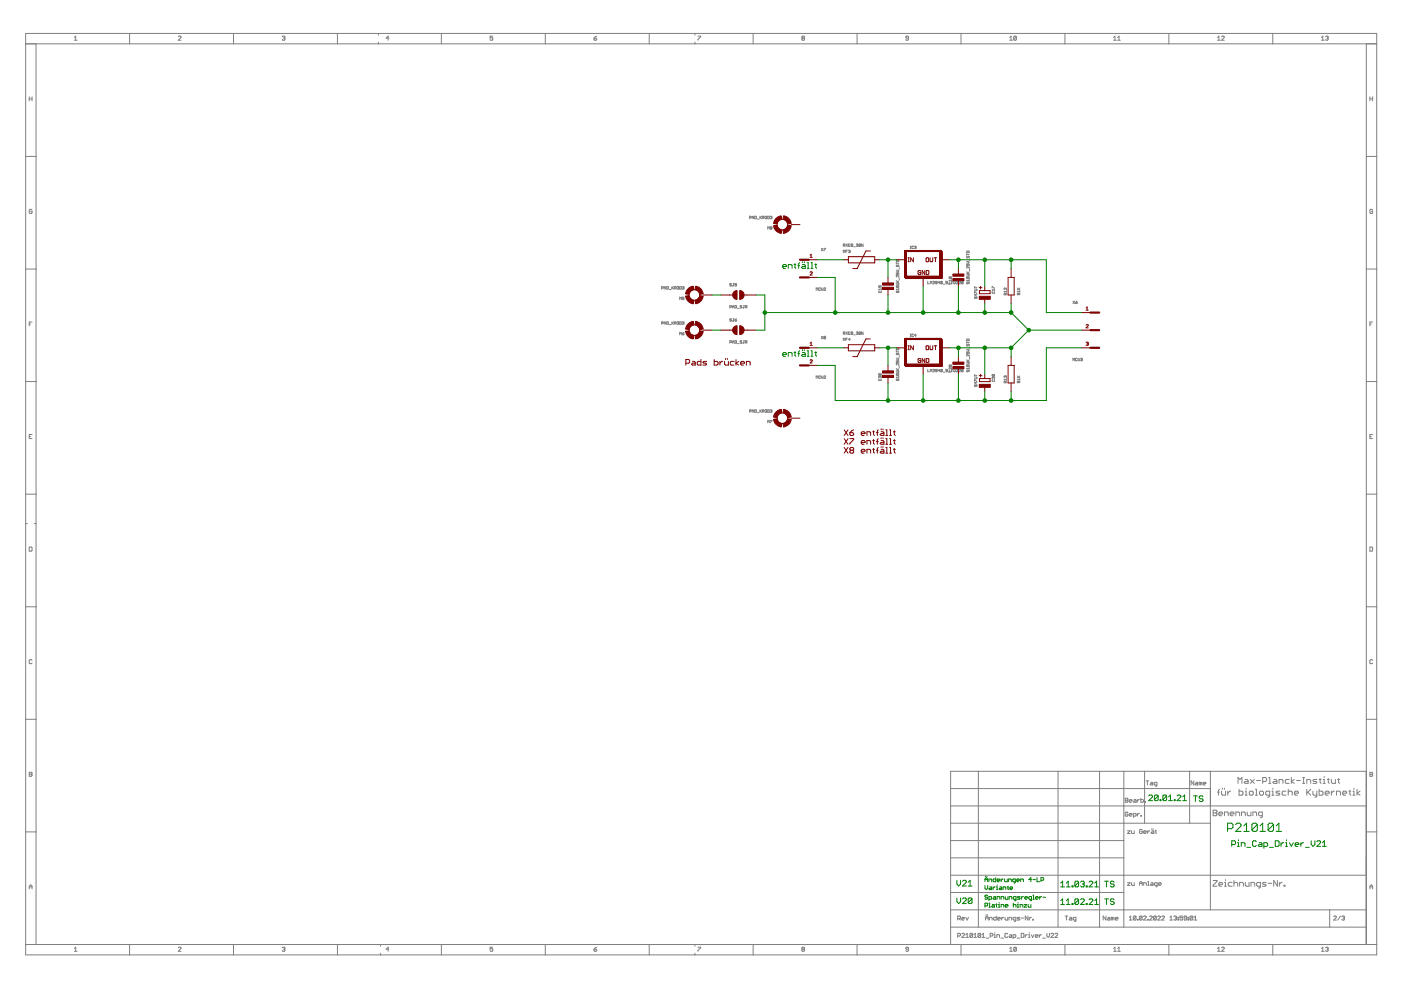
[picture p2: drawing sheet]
<svg xmlns="http://www.w3.org/2000/svg" width="297mm" height="210mm" viewBox="0 0 297 210" stroke-linecap="round" stroke-linejoin="round" font-family="sans-serif">
<g fill="none" stroke="#808080" stroke-width=".21">
<path d="M5.4 7.1h286.5v195.4h-286.5zM5.4 9.3h286.5M7.6 9.3v191M15.8 8l.2-.3v.8M15.8 8.5h.5M27.5 7.1v2.2M37.8 7.8l.1-.1 .5 .1-.6 .7h.6M49.5 7.1v2.2M59.8 7.8l.5-.1 .1 .1-.1 .3M60.1 8.1h.2M60.3 8.1l.1 .1-.1 .3-.5-.1M71.5 7.1v2.2"/>
<path d="M80.2 7.1v.4M80.2 8.9v.4M82.4 8.1h-.5l.4-.4v.8M93.6 7.1v2.2M104.5 7.7h-.6v.4l.3-.1 .3 .1-.2 .4-.4-.1M115.6 7.1v2.2M125.9 8.1h.5l.1 .3-.4 .1zM126.5 7.7l-.6 .4M137.6 7.1v2.2M147.3 7.1v.4M147.3 8.9v.4M148 7.7h.5l-.5 .8"/>
<path d="M159.7 7.1v2.2M170.1 8.1l-.1-.1 .1-.3 .5 .1-.2 .3M170.1 8.1l-.1 .1 .1 .3 .5-.1-.2-.3M170.1 8.1h.3M181.7 7.1v2.2M192.6 8.1h-.4l-.2-.1 .2-.3 .4 .1v.6l-.1 .1-.5-.1M203.8 7.1v2.2M214.1 8l.3-.3v.8M214.1 8.5h.6M215.5 7.8l-.4-.1-.2 .1v.6M215.5 7.8v.6l-.2 .1-.4-.1M215.5 7.8l-.6 .6"/>
<path d="M225.8 7.1v2.2M236.1 8l.3-.3v.8M236.1 8.5h.6M237 8l.3-.3v.8M237 8.5h.5M247.8 7.1v2.2M258.1 8l.3-.3v.8M258.1 8.5h.6M259 7.8l.1-.1 .5 .1-.6 .7h.6M269.9 7.1v2.2M280.2 8l.3-.3v.8M280.2 8.5h.6"/>
<path d="M281 7.8l.5-.1 .1 .1-.1 .3M281.3 8.1h.2M281.5 8.1l.1 .1-.1 .3-.5-.1M289.7 9.3v191M5.4 33.2h2.2M6.2 21h.6M6.2 20.5v.9M6.8 20.5v.9M289.7 33.2h2.2M290.4 20.5v.9M290.4 21h.6M291 20.5v.9"/>
<path d="M5.4 57h2.2M6.8 44.5l-.2-.1-.4 .1v.6l.1 .2 .5-.2v-.3h-.3M158.9 46.2h.3l.1-.3-.4-.1v.6M159.5 46.4v-.4l.1-.2 .2 .2v.4M159.5 46.1h.3M160 45.8l.4 .1-.1 .5h-.3zM160.6 46.5h.3M161.1 45.8v.6M161.2 46.1l.3 .3M161.5 45.8l-.4 .4M161.7 46.2l.3-.1-.1-.3h-.2v.6M161.8 46.2l.2 .2"/>
<path d="M162.2 45.9l.3-.1v.3M162.4 46.1h.1M162.5 46.1v.3l-.3-.1M162.8 45.8l.3 .1-.1 .5h-.2zM162.8 48.6v-.5l.1 .2 .2-.2v.5M163.3 45.9l.3-.1v.3M163.4 48.3v.3l.3-.1-.1-.2M163.4 48.3v-.2l.3 .1-.1 .1M163.4 48.3h.2M163.5 46.1h.1M163.6 46.1v.3l-.3-.1M174.1 52.7l.4 .5"/>
<path d="M174.5 52.7l-.4 .5M174.7 52.7h.3l-.3 .5M178.8 52.1l.3-.1-.1-.3h-.2v.5M178.8 53.6v-.6l.2 .2 .1-.2v.6M179 52.1l.1 .1M179.3 51.7l.4 .5M179.3 53.3h.2M179.7 51.7l-.4 .5M179.7 53h-.4v.6M179.9 52h.2M179.9 53.1l.2-.1v.3M180.1 53.3h.1"/>
<path d="M180.1 53.3v.3l-.2-.1M180.2 51.7h-.3v.5h.3M180.8 51.8h-.4v.4M180.8 51.8v.4h-.4M180.8 51.8l-.4 .4M181 52.3h.3M181.5 51.8l.3-.1v.3M181.7 52h.1M181.8 52v.2h-.3M182.4 51.8l-.2-.1-.1 .5M182.4 51.8v.4h-.3M182.4 51.8l-.3 .4"/>
<path d="M183 51.7v.5l-.4-.5v.5M190 59.8h.6M190 55.2l.5-.1 .1 .3h-.6zM190 55.6v.4M190 57.8v.4h.3l-.1-.3 .3-.1v.4M190 59.5l.4 .3M190 57.3h.4l.2 .2-.2 .1h-.4M190 55.8h.6M190.1 56.2v.3l.3-.3 .2 .1-.1 .2M190.6 58.4v.3l-.5-.3v.3M190.6 59.5l-.3 .3M190.6 56.7v.4"/>
<path d="M190.6 58.9v.4M193 52.7h.1M193 52.2h.1M193.1 52.2v.5M193.7 52.3h-.4l.1 .4 .3-.1M193.9 52.3l.2-.1v.3M194.1 52.5h.1M194.1 52.5v.2l-.2-.1M196.7 59.6v.6h.3M197.8 59.7h.3l-.3 .5h.3M198.7 59.9l-.3-.1v-.2l.3 .1v.4h-.3M199.2 59.9h-.3l.3-.3v.6"/>
<path d="M199.8 59.7v.4h-.3M199.8 59.7h-.3v.4M199.8 59.7l-.3 .4M200.9 59.6h-.3v.3h.3l-.1 .3-.2-.1M201.3 59.8v.4l.5-.1-.1-.3M201.5 58.8h-.3l.1 .3 .2-.1M201.5 58.8h.3l-.1 .3-.2-.1M201.5 58.8v.2M201.7 59.6h.3M201.8 59.5h-.6l.2 .1M201.8 59.3v.3M201.8 59.6v.6"/>
<path d="M202.2 59.7h.3v.5l-.3-.1zM202.8 59.7h.3l-.3 .5h.3M203.3 59.7h.3l-.3 .5h.3M204.2 59.7v.4h-.3M204.2 59.7h-.3v.4M204.2 59.7l-.3 .4M205 53.8v.3M205 56v.3h.2l-.1-.2 .3-.1v.3M205 58.2l.5 .1-.1 .2h-.4M205 58h.5M205 57.6l.3 .4M205 55.4h.3l.2 .2-.2 .2h-.3"/>
<path d="M205 54h.5M205 59.8v.4l.3-.4 .2 .1-.1 .3M205 53.2h.4l.1 .4h-.5zM205 54.3v.4l.3-.4 .2 .1-.1 .3M205 58.7v.4h.4M205 58.7h.4v.4M205 58.7l.4 .4M205.5 56.5v.4l-.5-.4v.4M205.5 59.3v.3M205.5 59.5h-.5l.1 .1M205.5 57.6l-.3 .3M205.6 54.9v.3"/>
<path d="M205.6 57.1v.3M289.7 57h2.2M291 44.5l-.1-.1-.5 .1v.6l.2 .2 .4-.2v-.3h-.3M6.2 68.7h.3M6.8 68.3h-.6v.8M140.3 61.1h.2l.1-.2-.3-.1v.5M140.3 68.6h.2l.1-.3-.3-.1v.5M140.8 61.3v-.4l.2-.1 .2 .1v.4M140.8 68.7v-.3l.2-.2 .2 .2v.3M140.8 61h.4M140.8 68.5h.4M141.4 60.8l.3 .1-.1 .4h-.2z"/>
<path d="M141.4 68.2l.3 .1-.1 .4h-.2zM141.9 61.4h.4M141.9 68.8h.4M142.5 60.8v.5M142.5 68.2v.5M142.6 61l.2 .3M142.6 68.5l.2 .2M142.8 60.8l-.3 .3M142.8 68.2l-.3 .4M143 61.1h.3l.1-.2-.4-.1v.5M143 68.6h.3l.1-.3-.4-.1v.5M143.2 61.1l.2 .2"/>
<path d="M143.2 68.6l.2 .1M143.6 60.9l.2-.1v.2M143.6 68.3l.2-.1v.3M143.7 61h.1M143.7 68.5h.1M143.8 61v.3l-.2-.1M143.8 68.5v.2h-.2M144.1 60.8l.4 .1-.1 .4h-.3zM144.1 63.5v-.5l.2 .2 .2-.2v.5M144.1 68.2l.4 .1-.1 .4h-.3zM144.1 71v-.5l.2 .2 .2-.2v.5M144.7 70.7h.2l.1 .2-.3 .1z"/>
<path d="M144.7 60.9l.2-.1v.2M144.7 68.3l.2-.1v.3M144.8 61h.1M144.8 68.5h.1M144.9 61v.3l-.2-.1M144.9 68.5v.2h-.2M145 63h-.3v.3h.3l-.1 .2-.2-.1M145 70.5l-.3 .2M154.7 72.6l.4-.1-.1-.3h-.3v.6M154.7 65.1h.3l.1-.2-.4-.1v.5M155.1 60.2h-.4l.4 .3-.1 .1h-.3M155.1 67.7h-.4l.4 .2-.1 .2-.3-.1"/>
<path d="M155.3 65.3v-.3l.1-.2 .2 .2v.3M155.3 72.8v-.4l.1-.2 .2 .2v.4M155.3 65h.3M155.3 72.5h.3M155.4 60.1h.2M155.4 67.6h.2M155.5 60.1v.5h-.2M155.5 67.6v.4h-.2M155.8 72.2l.4 .1-.1 .5h-.3zM155.8 64.8l.4 .1-.1 .4h-.3zM155.8 67.8h.3l.1 .2-.3 .1zM156.2 60.1h-.4v.3h.4l-.1 .2h-.3"/>
<path d="M156.2 67.6l-.4 .2M156.4 65.4h.3M156.4 72.9h.3M157.3 72.3h-.4l.4 .3-.1 .2-.3-.1M157.3 64.9h-.4l.4 .2-.1 .2-.3-.1M157.6 72.2h.2M157.6 64.8h.2M157.7 64.8v.4h-.2M157.7 72.2v.5h-.2M158 72.6l.4-.1-.1-.3h-.3v.6M158 65.1l.4-.1-.1-.2h-.3v.5M158.2 65.1l.2 .2"/>
<path d="M158.2 72.6l.2 .2M173 61.6v-.6l.2 .2 .2-.2v.6M173.9 61.1h-.3v.4h.3M173.9 79.8h-.3v.3h.3M174.1 61v.4l.2 .2 .2-.2v-.4M174.1 79.7v.4l.2 .1 .2-.1v-.4M174.1 71.3l.4 .5M174.5 71.3l-.4 .5M174.7 61.1h.3l-.3 .5h.3M174.7 79.8h.3l-.3 .4h.3M174.8 71.6v-.3l.2 .1v.2M174.8 71.6v.2h.2v-.2"/>
<path d="M174.8 71.6h.2M178.8 72.2v-.5l.2 .2 .1-.2v.5M178.8 70.7l.3-.1-.1-.2h-.2v.5M179 70.7l.1 .2M179.3 70.4l.4 .5M179.3 72h.2M179.7 70.4l-.4 .5M179.7 71.7h-.4v.5M179.9 70.6h.2M180.2 72h-.3l.2-.3v.5M180.2 70.4h-.3v.5h.3M180.8 70.5h-.4v.3"/>
<path d="M180.8 70.5v.3h-.4M180.8 70.5l-.4 .3M181 71h.3M181.5 70.5l.3-.1v.2M181.7 70.6h.1M181.8 70.6v.3l-.3-.1M182.4 70.5h-.3v.3M182.4 70.5v.3h-.3M182.4 70.5l-.3 .3M183 70.4v.5l-.4-.5v.5M186.4 61.7v.3h.4v-.3M186.4 79.2v.4h.4"/>
<path d="M186.4 79.2h.4v.4M186.4 79.2l.4 .4M186.6 60.6v.3h-.3l.1-.3h.4v.3M186.6 79.9h-.3l.1 .2M186.6 79.9h.2v.2M186.6 79.9v.1M186.8 61.3h-.5l.2 .2M186.8 61.2v.3M190 74.3v.4M190 76.5v.4h.3l-.1-.3 .3-.1v.4M190 60l.6 .1-.1 .3h-.5M190 78.7l.6 .1-.1 .2h-.5"/>
<path d="M190 75.9h.4l.2 .2-.2 .2h-.4M190 78.5h.6M190 78.1l.4 .4M190 74.5h.6M190.1 79.2h.4v.4M190.1 61.7v.3l.4-.3v.3M190.1 60.6v.3h.4M190.1 73.7h.4l.1 .4h-.6zM190.1 74.8v.4l.3-.4 .2 .1-.1 .3M190.1 79.2v.4h.4M190.1 60.6h.4v.3M190.1 60.6l.4 .3"/>
<path d="M190.1 79.2l.4 .4M190.6 78.1l-.3 .3M190.6 77v.4l-.5-.4v.4M190.6 61.2v.3M190.6 79.8v.3M190.6 61.3h-.6l.2 .2M190.6 80h-.6l.2 .1M190.6 75.4v.4M190.6 77.6v.3M193 71.4h.1M193 70.8h.1M193.1 70.8v.6"/>
<path d="M193.7 70.9h-.4v.4h.4M194.2 71.1h-.3l.2-.3v.6M196.7 78.3v.5h.3M197.3 60.2v-.6l.1 .2 .2-.2v.6M197.3 78.8v-.5l.1 .2 .2-.2v.5M197.8 78.4h.3l-.3 .4h.3M198.7 78.6l-.3-.1v-.2l.3 .1v.3h-.3M199.2 78.6h-.3l.3-.3v.5M199.8 78.4h-.3v.3M199.8 78.4l-.1 .4-.2-.1M199.8 78.4l-.3 .3M200 60.3h.3"/>
<path d="M200 78.9h.3M200.9 78.3h-.3v.3h.3l-.1 .2-.2-.1M201.1 60.3h.3M201.1 78.9h.3M201.3 78.5v.3h.4v-.3M201.5 77.4v.2h-.3l.1-.2h.4v.3M201.7 78.3h.3M201.8 77.9v.4l-.5-.4v.4M201.8 78.3v.5M202.3 78.3l.2 .1v.4l-.3-.1zM202.8 78.4h.3l-.3 .4h.3M203.3 78.4h.3l-.3 .4h.3"/>
<path d="M204.2 78.4l-.3-.1v.4M204.2 78.4v.3h-.3M204.2 78.4l-.3 .3M205 72.4v.4M205 74.6v.4h.2l-.1-.3 .3-.1v.4M205 76.8l.5 .1-.1 .3h-.4M205 76.6h.5M205 76.3l.3 .3M205 74.1h.3l.2 .2-.2 .1h-.3M205 72.6h.5M205 71.9h.4l.1 .3h-.5zM205 73v.3l.3-.3 .2 .1-.1 .2"/>
<path d="M205 77.4v.3h.4M205 78.5v.3l.3-.3 .2 .1-.1 .2M205 77.4h.4v.3M205 77.4l.4 .3M205.5 75.2v.3l-.5-.3v.3M205.5 77.9v.4M205.5 78.1h-.5l.1 .2M205.5 76.3l-.3 .2M205.6 73.5v.4M205.6 75.7v.4M206.6 60.7v.4M206.6 62.2v-.4l.5 .4"/>
<path d="M206.6 79.4v.4M206.6 61.3l.5 .1v.2h-.5M206.6 79.9l.5 .1v.3h-.5M206.6 60.9h.5M206.6 79.6h.5M206.7 62.9v.4l.3-.4 .1 .1v.3M206.9 62.4v.3l-.3-.2h.5M210.4 61.1v-.4l.5 .4M210.4 61.8v.4l.5-.1-.1-.3M210.6 79.5h-.2v.3l.2-.1M210.6 79.5h.3l-.1 .3-.2-.1M210.6 79.5v.2"/>
<path d="M210.9 79.9v.4l-.5-.4v.4M210.9 61.3v.3M210.9 61.5h-.5l.1 .1M213.1 79.8h.3l-.1 .3M213.1 79.8h-.2l.1 .3M213.1 79.8v.1M213.2 62.5v-.2l-.2-.1-.1 .3h.5M213.4 61.1v.3l-.4-.3v.3M213.4 61.8h-.5l.2 .2M213.4 62.2l-.2 .1M213.4 61.6v.4M215.7 61.4h.5"/>
<path d="M215.7 61.1l.3 .3M215.7 79.7l.3 .4M215.8 62.2v.3l.2-.3 .2 .1-.1 .2M216.2 61.6v.4M216.2 61.8h-.5l.2 .2M216.2 61.1l-.2 .2M216.2 79.7l-.2 .3M227.5 76.5v-.5l.1 .2 .2-.2v.5M227.5 63.8l.3 .6M227.8 63.8l-.3 .6M228 64.1h.3l.1 .2-.3 .1zM228.4 76.1h-.4v.3h.4"/>
<path d="M228.4 63.8l-.4 .3M228.6 76v.3l.1 .2 .2-.2v-.3M229.1 76.1l.3-.1v.2M229.3 76.2h.1M229.4 76.2v.3l-.3-.1M290.4 68.7h.3M291 68.3h-.6v.8M5.4 80.9h2.2M6.2 92.6h.3M6.8 92.1h-.6v.9h.6M158.9 87.2h.3l.1-.2-.4-.1v.5M159.5 87.4v-.3l.1-.2 .2 .2v.3"/>
<path d="M159.5 87.1h.3M160 86.9l.4 .1-.1 .4h-.3zM160.6 87.5h.3M161.1 86.9v.5M161.2 87.1l.3 .3M161.5 86.9l-.4 .3M161.7 87.2l.3-.1-.1-.2h-.2v.5M161.8 87.2l.2 .2M162.2 87l.3-.1v.2M162.4 87.1h.1M162.5 87.1v.3l-.3-.1M162.8 86.9l.3 .1-.1 .4h-.2z"/>
<path d="M162.8 89.6v-.5l.1 .2 .2-.2v.5M163.3 87l.3-.1v.2M163.3 89.1h.4l-.4 .5M163.5 87.1h.1M163.6 87.1v.3l-.3-.1M173 80.2v-.5l.2 .2 .2-.2v.5M186.4 80.3v.4h.4v-.4M190.1 80.3v.4l.3-.4 .2 .1-.1 .3M206.6 80.9v-.4l.5 .4M206.7 81.6l-.1 .3 .2 .1 .3-.4v.4M206.9 81v.4l-.3-.3h.5M210.4 80.5v.4l.5-.1-.1-.3"/>
<path d="M213.2 81.2v-.3l-.2-.1-.1 .4h.5M213.4 80.4h-.5l.2 .2M213.4 80.3v.3M213.4 80.8l-.2 .2M215.7 80.1h.5M215.8 80.8v.4l.2-.4 .2 .1-.1 .3M216.2 80.3v.3M216.2 80.4h-.5l.2 .2M289.7 80.9h2.2M290.4 92.6h.3M291 92.1h-.6v.9h.6M5.4 104.8h2.2"/>
<path d="M5.4 111h.4M6.2 116h.4l.2 .1v.6l-.2 .2h-.4zM7.3 111h.3M289.7 104.8h2.2M290.4 116h.5l.1 .1-.1 .8h-.5zM5.4 128.7h2.2M289.7 128.7h2.2M5.4 152.5h2.2M6.8 140l-.2-.1-.4 .1v.6l.1 .1 .5-.1M289.7 152.5h2.2M291 140l-.1-.1-.5 .1v.6l.2 .1 .4-.1M5.4 176.4h2.2"/>
<path d="M6.2 163.7l.6 .2-.2 .3 .2 .2-.2 .2h-.4zM6.2 164.2h.4M201.5 170.9h88.2M201.5 174.5h55.1M201.5 167.2h55.1M201.5 178.2h36.8M207.4 163.5v33.1M224.3 163.5v33.1M233.1 163.5v33.1M238.3 163.5v33.1M238.6 169.2h.4l.1 .2-.1 .7h-.4zM238.6 169.7h.4"/>
<path d="M239 176.1h.6l-.6 .6h.6M239.1 172.3l-.1-.1-.4 .1v.6l.1 .1 .4-.1v-.3h-.2M239.4 169.8h.6l-.1-.3-.5 .2v.3l.5 .1M239.4 172.8h.6l-.1-.3-.5 .1v.3l.5 .1M239.9 176.1v.5l.2 .1h.4v-.6M240.3 173h.4l.2-.4-.2-.1h-.4v.8M240.4 169.5l.5 .2v.4h-.5l-.1-.1 .1-.2h.5M241.2 169.5v.6M241.2 172.5v.5M241.6 169.5l-.4 .3M241.6 172.5l-.4 .3M241.9 169.2v.9l.5-.1-.1-.5h-.4"/>
<path d="M241.9 172.9l.1 .1zM242.2 176l-.2-.1-.4 .1v.6l.2 .1 .4-.1v-.3h-.3M242.5 176.4h.6l-.2-.3-.4 .2 .1 .4h.3M242.7 163.5v11M242.7 170l.2 .1zM243 165.6h.6M243.3 165.6v.8M243.3 176.1v.6M243.8 176.1l-.5 .3M244 165.9l.4 .1v.4h-.4l-.2-.1 .2-.2h.4M244.2 176.1l.4 .2v.4h-.4l-.1-.1 .1-.2h.4M244.2 175.7v.2"/>
<path d="M244.5 175.7v.2M244.9 176.1h.3M245 176v.6l.2 .1M245.3 166.4h-.5l-.1-.1 .1-.4h.5v.7l-.3 .1M252.2 163.5v11M253.1 165.6v.8l-.6-.8v.8M253.5 165.9l.5 .1v.4h-.5l-.1-.1 .1-.2h.5M254.5 166l-.2-.1v.5M254.5 166v.4M254.5 166l.2-.1 .1 .1v.4M255.1 166.1h.6l-.2-.2-.4 .1 .1 .4h.3M256.6 163.5v29.4"/>
<path d="M257.2 171.8h.6l.2 .2-.2 .4 .2 .4-.2 .2h-.6zM257.2 172.4h.6M258.1 168h.5M258.4 172.6h.8l-.2-.4h-.4l-.2 .2v.4l.2 .2h.4M258.6 167.3l-.3 .3v1M259 167.7v.7l.2 .2h.6v-.9M259.2 167.1v.2M259.6 173v-.8h.6l.2 .2v.6M259.6 167.1v.2M260.3 167.7v.9M260.8 172.6h.8l-.2-.4h-.4l-.2 .2v.4l.2 .2h.4M260.9 167.7h-.2l-.4 .5"/>
<path d="M262 173v-.8h.6l.2 .2v.6M262.5 166.1v-1.3l.4 .5 .4-.5v1.3M262.7 167.3v1.3h.6l.2-.2v-.4l-.2-.3h-.6M263.2 173v-.8h.6l.2 .2v.6M264 165.3h.4l.2 .2v.6h-.6l-.2-.2 .2-.2h.6M264 168.6h.4M264 167.7h.2v.9M264.2 167.1v.2M264.4 172.2v.6l.2 .2h.6v-.8M264.9 168l.2-.3h.4l.2 .3v.4l-.2 .2h-.4l-.2-.2zM265.1 165.3l.8 .8M265.6 173v-.8h.6l.2 .2v.6"/>
<path d="M265.9 165.3l-.8 .8M266.2 167.3h.2v1.3M266.2 168.6h.4M266.4 165.5h.8M267 168l.3-.3h.4l.2 .3v.4l-.2 .2h-.4l-.3-.2zM267.6 173h-.6l-.2-.2v-.4l.2-.2h.6v1l-.4 .2M267.7 165.7h.6l.2-.2v-.4l-.2-.3h-.6v1.3M269 166.1h.4M269 164.8h.2v1.3M269.2 168.6h-.6l-.2-.2v-.4l.2-.3h.6v1.1l-.4 .2M269.7 168.6h.4M269.7 167.7h.2v.9"/>
<path d="M269.9 167.1v.2M270.1 165.3h.4l.2 .2v.6h-.6l-.2-.2 .2-.2h.6M271.2 166.1v-.8h.6l.2 .2v.6M271.4 167.7h-.7l-.2 .3 .2 .2h.5l.2 .2-.2 .2h-.7M272.7 167.7h-.7l-.2 .3v.4l.2 .2h.7M273.1 168l.2-.3h.5l.2 .3v.6M273.1 167.3v1.3M273.3 165.3h-.6l-.2 .2v.4l.2 .2h.6M273.8 164.8v1.3M274.4 165.3l-.6 .4 .6 .4M274.4 168.2h.9l-.2-.5h-.4l-.3 .3v.4l.3 .2h.4M274.9 165.5h.8"/>
<path d="M276.2 166.1h.4M276.2 164.8h.4M276.4 164.8v1.3M277.1 167.3v1.3M277.1 166.1v-.8h.6l.2 .2v.6M277.3 168l.6 .6M277.9 167.3l-.8 .9M278.4 167.7v.7l.2 .2h.6M279.2 167.7v1.1l-.4 .2M279.2 165.3h-.6l-.2 .2 .2 .2h.4l.2 .2-.2 .2h-.6M279.7 165.3h.4M279.7 167.3v1.3h.6l.2-.2v-.4l-.2-.3h-.6"/>
<path d="M279.9 165.1v.8l.2 .2M280.5 166.1h.5M280.5 165.3h.3v.8M280.8 164.6v.2M281 168.2h.8l-.2-.5h-.4l-.2 .3v.4l.2 .2h.4M281.4 165.3h.4M281.6 165.1v.8l.2 .2M282.3 165.3v.6l.2 .2h.6v-.8M282.3 167.7v.9M282.9 167.7h-.2l-.4 .5M283.4 168.6v-.9h.6l.2 .3v.6M283.6 165.3h.4"/>
<path d="M283.8 165.1v.8l.2 .2M284.7 168.2h.8l-.2-.5h-.4l-.2 .3v.4l.2 .2h.4M286 167.7h.4M286.2 167.6v.8l.2 .2M286.9 168.6h.4M286.9 167.7h.2v.9M287.1 167.1v.2M287.7 167.3v1.3M288.4 167.7l-.7 .5 .7 .4M289.7 176.4h2.2M289.7 163.5h-88.2v36.8M290.4 163.7l.6 .2-.1 .7h-.5z"/>
<path d="M290.4 164.2h.5M6.2 188h.6M6.2 188.5v-.6l.3-.3 .3 .3v.6M201.5 185.6h88.2M201.5 196.6h88.2M201.5 192.9h88.2M201.5 181.9h36.8M201.5 189.2h36.8M203.1 194.8h.4l.1-.4-.5-.2v.9M203.1 198.5h.4l.1-.2-.1-.4h-.4v.9M203.3 194.8l.3 .3M203.9 194.8h.6l-.2-.3-.4 .1 .1 .5h.3"/>
<path d="M203.9 198l.1-.1 .5 .1-.6 .8h.6M204.8 194.5l.3 .6 .2-.6M204.8 198.8h.5M204.8 198.2l.3-.3v.9M206.2 198l-.4-.1-.2 .1v.6M206.2 198v.6l-.1 .2-.5-.2M206.2 198l-.6 .6M206.5 198.8h.6M206.5 198.2l.3-.3v.9M207.9 198l-.1-.1-.5 .1v.6M207.9 198v.6l-.1 .2-.5-.2M207.9 198l-.6 .6"/>
<path d="M208.2 198.8h.6M208.2 198.2l.3-.3v.9M208.9 195.1v-.6l.3-.3 .3 .3v.6M208.9 194.6h.6M209.1 193.9v.2M209.1 198.9h.5M209.4 193.9v.2M209.8 195.1v-.6h.4l.2 .6M209.9 198.5h.5l.1-.5-.1-.1h-.5v.9M210.8 198.8h.3M210.8 198.2h.1v.6M210.9 197.7v.2"/>
<path d="M211.2 194.2v.9h-.4l-.1-.2 .1-.4h.4M211.3 198.8v-.6h.5l.1 .6M211.5 194.8h.6l-.2-.3-.4 .1 .1 .5h.3M212.2 198.9h.6M212.4 194.5v.6M212.8 194.5l-.4 .3M213.1 194.5v.4l.1 .2h.5v-.6M213.7 198l-.2-.1-.4 .1v.6l.1 .2 .5-.2M213.9 195.1v-.6h.5l.1 .6M214.1 198.2l.4 .1v.5h-.4l-.2-.2 .2-.1h.4M214.8 198.8h.4l.2-.5-.6-.1v.8M215.4 195.1h-.5l-.1-.2 .1-.4h.5v.7l-.3 .2"/>
<path d="M215.6 198.9h.6M216.2 194.5h-.4l-.1 .1 .1 .2 .4 .1-.1 .2h-.4M216.5 194.6h.6M216.5 197.9h.4l.2 .1v.6l-.2 .2h-.4zM217.4 198.2v.6M217.8 198.2l-.4 .3M218 194.2v.9l-.6-.9v.9M218.1 198.2h.1v.6M218.1 198.8h.3M218.2 194.5v.6M218.2 197.7v.2M218.7 198.2l.2 .6 .3-.6"/>
<path d="M218.7 194.5l-.5 .3M218.9 194.9l.2 .2zM219.5 198.5h.6l-.2-.3-.4 .1v.3l.4 .2M220.4 198.2v.6M220.8 198.2l-.4 .3M221.1 198.9h.6M222 197.9v.6l.2 .3 .3-.3v-.6M222.8 198l.1-.1 .5 .1-.6 .8h.6M223.7 198l.1-.1 .4 .1-.5 .8h.5M225.8 194.2h.6M226.1 194.2v.9M226.8 194.5l.4 .1v.5h-.4l-.1-.2 .1-.1h.4"/>
<path d="M228.1 195.1h-.4l-.2-.2 .2-.4h.4v.7l-.3 .2M234.5 194.2v.9l-.6-.9v.9M234.9 194.5l.4 .1v.5h-.4l-.1-.2 .1-.1h.4M235.9 194.6l-.3-.1v.6M235.9 194.6v.5M235.9 194.6l.2-.1 .1 .1v.5M236.5 194.8h.5l-.1-.3-.4 .1 .1 .5h.3M239 187.2h.6l-.6 .5h.6M239.4 195.1h.6M239.4 194.5l.3-.3v.9M239.9 187.2v.4l.2 .1h.4v-.5M240.9 194.4l-.2 .7-.4-.2"/>
<path d="M240.9 194.4l-.2-.2-.4 .2v.5M240.9 194.4l-.6 .5M241.2 194.9l.1 .2zM241.6 187.7v-.5l.3-.3 .3 .3v.5M241.6 187.3h.6M242.1 194.4l-.1-.2-.4 .2v.5M242.1 194.4l-.1 .7-.4-.2M242.1 194.4l-.5 .5M242.4 194.4l.2-.2 .4 .2-.6 .7h.6M242.5 187.7v-.5h.4l.2 .1v.4M243.3 194.9l.1 .2zM243.3 187.7h.3"/>
<path d="M243.3 186.9h.2v.8M243.7 194.4l.2-.2 .4 .2-.6 .7h.6M244.1 187.2l.4 .1v.4h-.4l-.2-.1 .2-.1h.4M245.2 194.4l-.2-.2-.4 .2v.5M245.2 194.4l-.2 .7-.4-.2M245.2 194.4l-.6 .5M245.3 187.7h-.4l-.1-.1 .1-.4h.4v.7l-.3 .1M245.4 194.4l.2-.2 .4 .2-.6 .7h.6M245.6 187.5h.6l-.1-.3-.5 .1 .2 .4h.3M246.3 194.4l.1-.2 .5 .2-.6 .7h.6M248 195.1h.6M248 194.5l.3-.3v.9"/>
<path d="M248.9 194.4l.4-.2 .1 .2-.1 .2M249.2 194.6h.1M249.3 194.6l.1 .2-.1 .3-.4-.2M249.7 194.9l.2 .2zM249.7 194.5l.2 .1zM250.7 194.2h-.5v.4l.3-.1 .2 .1-.1 .5-.4-.2M251.6 194.6h-.4l-.2-.1 .2-.3 .4 .2v.5l-.1 .2-.5-.2M251.9 194.9l.1 .2zM251.9 194.5l.1 .1zM252.9 194.4l-.1-.2-.5 .2v.5M252.9 194.4v.5l-.1 .2-.5-.2M252.9 194.4l-.6 .5"/>
<path d="M253.2 195.1h.5M253.2 194.5l.3-.3v.9M257.2 186.7h.8v.2l-.8 .8v.2h.8M258.4 187.5h.8l-.2-.4h-.4l-.2 .2v.4l.2 .2h.4M259.6 187.9h.4M259.6 187.1h.2v.8M259.8 186.5v.2M261.2 187.1h-.6l-.2 .2v.4l.2 .2h.6M261.6 186.7v1.2M261.6 187.3l.2-.2h.4l.2 .2v.6M262.8 187.9v-.8h.6l.2 .2v.6M264 187.1v.6l.2 .2h.6v-.8"/>
<path d="M265.2 187.9v-.8h.6l.2 .2v.6M267.2 187.9h-.6l-.2-.2v-.4l.2-.2h.6v1l-.4 .2M268.4 187.1h-.6l-.2 .2 .8 .4-.2 .2h-.6M268.8 187.3h.8M270.8 186.7v1.2l-.8-1.2v1.2M271.3 187.1v.8M271.8 187.1h-.2l-.3 .4M272.2 187.7h.2v.2h-.2zM281.9 192.9v3.7M282.8 194.4l.1-.2 .4 .2-.5 .7h.5M284.2 194.2l-.6 .9M284.5 194.4l.4-.2 .2 .2-.2 .2"/>
<path d="M284.8 194.6h.1M284.9 194.6l.2 .2-.2 .3-.4-.2M290.4 188.5v-.6l.3-.3 .3 .3v.6M290.4 188h.6M5.4 200.3h286.5M15.8 201.1l.2-.3v.9M15.8 201.7h.5M27.5 200.3v2.2M37.8 201l.1-.2 .5 .2-.6 .7h.6M49.5 200.3v2.2M59.8 201l.5-.2 .1 .2-.1 .3M60.1 201.3h.2"/>
<path d="M60.3 201.3l.1 .1-.1 .3-.5-.2M71.5 200.3v2.2M80.7 200.3v.3M80.7 202.1v.4M82.4 201.3h-.5l.4-.5v.9M93.6 200.3v2.2M104.5 200.8h-.6v.5l.3-.2 .3 .2-.2 .4-.4-.2M115.6 200.3v2.2M125.9 201.3h.5l.1 .2-.4 .2zM126.5 200.8l-.6 .5M137.6 200.3v2.2M147.3 200.3v.3"/>
<path d="M147.3 202.1v.4M148 200.8h.5l-.5 .9M159.7 200.3v2.2M170.1 201.3l-.1 .1 .1 .3 .5-.2-.2-.2M170.1 201.3l-.1-.2 .1-.3 .5 .2-.2 .3M170.1 201.3h.3M181.7 200.3v2.2M192.6 201.3h-.4l-.2-.2 .2-.3 .4 .2v.5l-.1 .2-.5-.2M203.8 200.3v2.2M214.1 201.7h.6M214.1 201.1l.3-.3v.9M215.5 201v.5l-.2 .2-.4-.2"/>
<path d="M215.5 201l-.4-.2-.2 .2v.5M215.5 201l-.6 .5M225.8 200.3v2.2M236.1 201.7h.6M236.1 201.1l.3-.3v.9M237 201.7h.5M237 201.1l.3-.3v.9M247.8 200.3v2.2M258.1 201.7h.6M258.1 201.1l.3-.3v.9M259 201l.1-.2 .5 .2-.6 .7h.6M269.9 200.3v2.2"/>
<path d="M280.2 201.7h.6M280.2 201.1l.3-.3v.9M281 201l.5-.2 .1 .2-.1 .3M281.3 201.3h.2M281.5 201.3l.1 .1-.1 .3-.5-.2"/>
</g>
<g fill="none" stroke="#800000" stroke-width=".21">
<path d="M167.7 47.6h1.9M171.5 55.1h1.8M171.5 58.8h1.8M171.8 57.7h.4l-.4 .6h.4M171.8 54.6h.4M171.8 54.1l.2-.2v.7M178.9 55.1h1M179.9 54.4h5.6v1.3h-5.6zM184.5 53.2h-.9l-1.9 3.7h-.9M185.5 55.1h.9M188.3 58.8v1.5M191.9 57.3h.2"/>
<path d="M191.9 58.2h.2M191.9 57.8h.2M191.9 55.5h.2M191.9 54.6h.2M191.9 58.8h7.8M191.9 58.8l.2 .3M191.9 58.5l7.8 .1M191.9 58.7h7.8M191.9 58.6h7.8M191.9 58.5h.2M191.9 58.4h.2M191.9 58.3h.2"/>
<path d="M191.9 58.1h.2M191.9 58h.2M191.9 57.9h.2M191.9 57.7h.2M191.9 57.6h.2M191.9 57.5h.2M191.9 57.4h.2M191.9 57.2h.2M191.9 57.1h.2M191.9 57h.2M191.9 56.9h.2M191.9 56.8h.2"/>
<path d="M191.9 56.7h.2M191.9 56.6h.2M191.9 56.5h.2M191.9 56.4h.2M191.9 56.3h.2M191.9 56.2h.2M191.9 56.1h.2M191.9 56h.2M191.9 55.9h.2M191.9 55.8h.2M191.9 55.7h.2M191.9 55.6h.2"/>
<path d="M191.9 55.4h.2M191.9 55.3h.2M191.9 55.2h.2M191.9 55.1h.2M191.9 55h.2M191.9 54.9h.2M191.9 54.8h.2M191.9 54.7h.2M191.9 54.5h.2M191.9 54.4h.2M191.9 54.3h.2M191.9 54.2h.2"/>
<path d="M191.9 54.1h.2M191.9 54h.2M191.9 53.9h.2M191.9 53.8h.2M191.9 53.7h.2M191.9 53.6h.2M191.9 53.5h.2M191.9 53.4h.2M191.9 53.3h7.7M191.9 53.2h7.7M191.9 53.1l7.6 .1M191.9 58.9h7.8"/>
<path d="M192 58.9h7.7M192 59h7.7M192.1 55.1h-2M192.1 53.3v5.3M192.1 58.8v.3M192.3 58.6v.5M192.5 55.5h.3M192.5 54.7h.3M192.7 54.7v.8M193.7 54.7v.8l-.6-.8v.8M195.2 57.5l-.1-.1-.5 .1v.6l.2 .1 .4-.1v-.3h-.3M195.7 58.8v1.9"/>
<path d="M196.1 57.4v.8l-.6-.8v.8M196.4 57.4l.5 .1v.6l-.1 .1h-.4zM196.5 54.7l.4 .1-.1 .7-.5-.1zM197.2 54.7v.7l.1 .1 .5-.1v-.7M198.1 54.7h.5M198.3 54.7v.8M199.2 57.3h.5M199.2 58.2h.5M199.2 57.8h.5M199.2 55.5h.5M199.2 54.6h.5M199.2 55.1h2.1"/>
<path d="M199.2 53.1v5.5M199.2 58.5h.5M199.2 58.4h.5M199.2 58.3h.5M199.2 58.1h.5M199.2 58h.5M199.2 57.9h.5M199.2 57.7h.5M199.2 57.6h.5M199.2 57.5h.5M199.2 57.4h.5M199.2 57.2h.5"/>
<path d="M199.2 57.1h.5M199.2 57h.5M199.2 56.9h.5M199.2 56.8h.5M199.2 56.7h.5M199.2 56.6h.5M199.2 56.5h.5M199.2 56.4h.5M199.2 56.3h.5M199.2 56.2h.5M199.2 56.1h.5M199.2 56h.5"/>
<path d="M199.2 55.9h.5M199.2 55.8h.5M199.2 55.7h.5M199.2 55.6h.5M199.2 55.4h.5M199.2 55.3h.5M199.2 55.2h.5M199.2 55.1h.5M199.2 55h.5M199.2 54.9h.5M199.2 54.8h.5M199.2 54.7h.5"/>
<path d="M199.2 54.5h.5M199.2 54.4h.5M199.2 54.3h.5M199.2 54.2h.5M199.2 54.1h.5M199.2 54h.5M199.2 53.9h.5M199.2 53.8h.5M199.2 53.7h.5M199.2 53.6h.5M199.2 53.5h.5M199.2 53.4h.5"/>
<path d="M199.7 53.3v5.7h-7.6M199.7 53.3l-.2-.2h-7.6v5.7M199.7 53.3h-7.8M203.2 56.9v1.5M203.2 59.2v1.5M213.7 58.8h1.3v3.7h-1.3zM214.4 56.9v1.9M145.4 77h.6l.2-.2v-.4l-.2-.2h-.6v1.2M146.8 76.6h.4l.2 .2v.6h-.6l-.2-.2 .2-.2h.6M148.6 76.2v1.2h-.6l-.2-.2v-.4l.2-.2h.6M149.1 70h1.9M149.1 62.5h1.9"/>
<path d="M149.8 76.6h-.6l-.2 .2 .2 .2h.4l.2 .2-.2 .2h-.6M151.4 76.2v1.2h.6l.2-.2v-.4l-.2-.2h-.6M152.6 76.6v.8M152.8 70h2.5M152.8 62.5h2.5M153.2 76.6l-.6 .4M153.6 76.6v.6l.2 .2h.6v-.8M153.8 76v.2M154.2 76v.2M155.6 76.6h-.6l-.2 .2v.4l.2 .2h.6M156 76.2v1.2M156.6 76.6l-.6 .4 .6 .4"/>
<path d="M157 77h.8l-.2-.4h-.4l-.2 .2v.4l.2 .2h.4M157.8 70h2.5M157.8 62.5h2.5M158.2 77.4v-.8h.6l.2 .2v.6M171.5 73.7h1.8M171.5 77.5h1.8M171.8 73.2h.4M171.8 72.8l.2-.2v.6M171.8 76.4l.1-.1 .3 .1-.4 .6h.4M178.9 73.7h1M179.9 73.1h5.6v1.3h-5.6zM184.5 71.9h-.9l-1.9 3.7h-.9"/>
<path d="M185.5 73.7h.9M188.3 61v1.5M188.3 77.5v1.5M188.3 79.7v1.5M191.9 76.2h.2M191.9 77h.2M191.9 76.6h.2M191.9 77.4h7.8M191.9 72.5h.2M191.9 72.9h.2M191.9 73.2h.2M191.9 76.9h.2"/>
<path d="M191.9 76.3h.2M191.9 77.5h7.8M191.9 76h.2M191.9 76.8h.2M191.9 76.4h.2M191.9 74.1h.2M191.9 73.3h.2M191.9 77.5l.2 .2M191.9 77.2h7.8M191.9 77.3h7.8M191.9 77.2h.2M191.9 77.1h.2"/>
<path d="M191.9 76.7h.2M191.9 76.5h.2M191.9 76.1h.2M191.9 75.9h.2M191.9 75.8h.2M191.9 75.7h.2M191.9 75.6h.2M191.9 75.5h.2M191.9 75.4h.2M191.9 75.3h.2M191.9 75.2h.2M191.9 75.1h.2"/>
<path d="M191.9 75h.2M191.9 74.9h.2M191.9 74.8h.2M191.9 74.7h.2M191.9 74.6h.2M191.9 74.5h.2M191.9 74.4h.2M191.9 74.3h.2M191.9 74.2h.2M191.9 74h.2M191.9 73.9h.2M191.9 73.8h.2"/>
<path d="M191.9 73.7h.2M191.9 73.6h.2M191.9 73.5h.2M191.9 73.4h.2M191.9 73.1h.2M191.9 73h.2M191.9 72.8h.2M191.9 72.7h.2M191.9 72.6h.2M191.9 72.4h.2M191.9 72.3h.2M191.9 72.2h.2"/>
<path d="M191.9 72.1h.2M191.9 72h.2M191.9 72h7.8M191.9 71.9h7.7M191.9 71.8h7.7M192 77.5h7.7M192 77.6h7.7M192.1 72v5.2M192.1 77.5v.2M192.1 73.7h-2M192.3 77.2v.5M192.5 74.1h.3"/>
<path d="M192.5 73.3h.3M192.7 73.3v.8M193.7 73.3v.8l-.6-.8v.8M195.2 76.2l-.1-.2-.5 .2v.5l.2 .2 .4-.2v-.3h-.3M195.7 77.5v1.8M196.1 76v.9l-.6-.9v.9M196.3 73.4l.2-.1 .4 .1-.1 .7-.5-.1zM196.4 76l.5 .2v.5l-.1 .2h-.4zM197.2 73.3v.7l.1 .1 .5-.1v-.7M198.1 73.3h.5M198.3 73.3v.8M199.2 76.2h.5"/>
<path d="M199.2 77h.5M199.2 76.6h.5M199.2 71.8v5.4M199.2 72.5h.5M199.2 72.9h.5M199.2 73.2h.5M199.2 73.7h2.1M199.2 76.9h.5M199.2 76.3h.5M199.2 76h.5M199.2 76.8h.5M199.2 76.4h.5"/>
<path d="M199.2 74.1h.5M199.2 73.3h.5M199.2 77.2h.5M199.2 77.1h.5M199.2 76.7h.5M199.2 76.5h.5M199.2 76.1h.5M199.2 75.9h.5M199.2 75.8h.5M199.2 75.7h.5M199.2 75.6h.5M199.2 75.5h.5"/>
<path d="M199.2 75.4h.5M199.2 75.3h.5M199.2 75.2h.5M199.2 75.1h.5M199.2 75h.5M199.2 74.9h.5M199.2 74.8h.5M199.2 74.7h.5M199.2 74.6h.5M199.2 74.5h.5M199.2 74.4h.5M199.2 74.3h.5"/>
<path d="M199.2 74.2h.5M199.2 74h.5M199.2 73.9h.5M199.2 73.8h.5M199.2 73.7h.5M199.2 73.6h.5M199.2 73.5h.5M199.2 73.4h.5M199.2 73.1h.5M199.2 73h.5M199.2 72.8h.5M199.2 72.7h.5"/>
<path d="M199.2 72.6h.5M199.2 72.4h.5M199.2 72.3h.5M199.2 72.2h.5M199.2 72.1h.5M199.2 72h.5M199.7 72l-.2-.2h-7.6v5.7M199.7 72v5.7h-7.6M203.2 75.6v1.5M203.2 77.8v1.5M207.6 61h.6M207.6 79.7h.6"/>
<path d="M207.7 61.6h2.2v.7h-2.2zM207.9 60.7v.6M207.9 79.4v.5M208.8 60.7v.9M208.8 63.5v.9M208.8 79.3v1M213.7 77.5h1.3v3.7h-1.3zM214.4 62.5v1.9M214.4 75.6v1.9M229.3 66.3h1.9M229.3 70h1.9M229.3 73.7h1.9"/>
<path d="M230.3 65.3l.2-.2v.7M230.3 65.8h.4M230.3 68.9h.4l-.4 .6h.4M230.3 72.7l.3-.1 .1 .1-.1 .2M230.5 72.9h.1M230.6 72.9l.1 .1-.1 .2-.3-.1M167.7 88.7h1.9M179 91.1l.8 1.2M179 93l.8 1.2M179 94.9l.8 1.2M179.8 91.1l-.8 1.2M179.8 93l-.8 1.2"/>
<path d="M179.8 94.9l-.8 1.2M180.2 91.7h.6l.2 .4-.2 .2h-.4l-.2-.2zM180.2 93h.8v.2l-.8 .8v.2M180.4 95.5l-.2-.2 .2-.4h.4l.2 .2-.2 .4M180.4 95.5l-.2 .2 .2 .4h.4l.2-.2-.2-.4M180.4 95.5h.4M181 91.1l-.8 .6M182.6 91.9h.8l-.2-.4h-.4l-.2 .2v.4l.2 .2h.4M182.6 93.8h.8l-.2-.4h-.4l-.2 .2v.4l.2 .2h.4M182.6 95.7h.8l-.2-.4h-.4l-.2 .2v.4l.2 .2h.4M183.8 92.3v-.8h.6l.2 .2v.6M183.8 94.2v-.8h.6l.2 .2v.6"/>
<path d="M183.8 96.1v-.8h.6l.2 .2v.6M185 91.5h.4M185 93.4h.4M185 95.3h.4M185.2 91.3v.8l.2 .2M185.2 93.2v.8l.2 .2M185.2 95.1v.8l.2 .2M185.8 91.7h.4M185.8 93.6h.4M185.8 95.5h.4M186.2 91.1l-.2 .2v1M186.2 93l-.2 .2v1"/>
<path d="M186.2 94.9l-.2 .2v1M186.8 91.5h.4l.2 .2v.6h-.6l-.2-.2 .2-.2h.6M186.8 93.4h.4l.2 .2v.6h-.6l-.2-.2 .2-.2h.6M186.8 95.3h.4l.2 .2v.6h-.6l-.2-.2 .2-.2h.6M186.8 90.9v.2M186.8 92.8v.2M186.8 94.7v.2M187.2 90.9v.2M187.2 92.8v.2M187.2 94.7v.2M187.8 92.3h.4M187.8 91.1h.2v1.2"/>
<path d="M187.8 93h.2v1.2M187.8 94.9h.2v1.2M187.8 94.2h.4M187.8 96.1h.4M188.6 92.3h.4M188.6 91.1h.2v1.2M188.6 93h.2v1.2M188.6 94.9h.2v1.2M188.6 94.2h.4M188.6 96.1h.4M189.4 91.5h.4M189.4 93.4h.4"/>
<path d="M189.4 95.3h.4M189.6 91.3v.8l.2 .2M189.6 93.2v.8l.2 .2M189.6 95.1v.8l.2 .2M207.7 80.3h2.2v.6h-2.2zM208.8 82.1v1M214.4 81.2v1.9"/>
<circle cx="165.9" cy="47.6" r="1.12"/>
<circle cx="147.2" cy="62.5" r="1.12"/>
<circle cx="147.2" cy="70" r="1.12"/>
<circle cx="165.9" cy="88.7" r="1.12"/>
</g>
<g fill="#800000" stroke="#800000" stroke-width=".21">
<path d="M207.6 62.8h2.4v.7h-2.4z"/>
<path d="M202 59.1h2.4v.4h-2.4z"/>
<path d="M202 58.1h2.4v.5h-2.4z"/>
<path d="M187.1 60.9h2.3v.5h-2.3z"/>
<path d="M187.1 60h2.3v.5h-2.3z"/>
<path d="M207.6 81.5h2.4v.6h-2.4z"/>
<path d="M202 77.7h2.4v.5h-2.4z"/>
<path d="M202 76.8h2.4v.4h-2.4z"/>
<path d="M187.1 79.6h2.3v.4h-2.3z"/>
<path d="M187.1 78.6h2.3v.5h-2.3z"/>
</g>
<path d="M169.6 55.1h1.9M169.6 58.8h1.9M169.6 73.7h1.9M169.6 77.5h1.9M231.2 66.3h1.8M231.2 70h1.8M231.2 73.7h1.8" fill="none" stroke="#800000" stroke-width=".47"/>
<g fill="#800000" stroke="#800000" stroke-width=".21">
<path d="M156.8 61.6a.93 .93 0 0 1 1 .9 .93 .93 0 0 1-1 1z" fill-rule="evenodd"/>
<path d="M155.7 61.8l.6-.2v1.9a.94 .94 0 0 1-.9-.6 .94 .94 0 0 1 .3-1.1z" fill-rule="evenodd"/>
<path d="M156.8 69.1a.93 .93 0 0 1 1 .9 .93 .93 0 0 1-1 .9z" fill-rule="evenodd"/>
<path d="M155.7 69.3l.6-.2v1.8a.93 .93 0 0 1-.9-.6 .93 .93 0 0 1 .3-1z" fill-rule="evenodd"/>
<path d="M145.4 62.8l.7-.1 .4 .7 .6 .3-.1 .7a1.89 1.89 0 0 1-1.6-1.6z" fill-rule="evenodd"/>
<path d="M147.4 63.7l.5-.3 .5-.7 .7 .1a1.9 1.9 0 0 1-1.6 1.6z" fill-rule="evenodd"/>
<path d="M147.5 60.7a1.9 1.9 0 0 1 1.6 1.6l-.7 .1-.1-.3a1.07 1.07 0 0 0-.9-.7z" fill-rule="evenodd"/>
<path d="M145.9 61.2l.6-.4 .5-.1 .1 .7a1.11 1.11 0 0 0-1 1l-.7-.1z" fill-rule="evenodd"/>
<path d="M145.4 70.2l.7-.1 .4 .8 .6 .2-.1 .8a1.89 1.89 0 0 1-1.6-1.7z" fill-rule="evenodd"/>
<path d="M147.4 71.1l.5-.2 .5-.8 .7 .1a1.9 1.9 0 0 1-1.6 1.7z" fill-rule="evenodd"/>
<path d="M147.5 68.1a1.9 1.9 0 0 1 1.6 1.7l-.7 .1-.5-.8-.5-.2z" fill-rule="evenodd"/>
<path d="M145.9 68.7l1.1-.6 .1 .8-.6 .2-.4 .8-.7-.1z" fill-rule="evenodd"/>
<path d="M164 88.9l.8-.1a1.11 1.11 0 0 0 .9 1v.7a1.85 1.85 0 0 1-1.7-1.6z" fill-rule="evenodd"/>
<path d="M167 88.8l.7 .1a1.85 1.85 0 0 1-1.6 1.6l-.1-.7 .8-.5z" fill-rule="evenodd"/>
<path d="M166.1 86.8a1.85 1.85 0 0 1 1.6 1.6l-.7 .1-.4-.7-.6-.3z" fill-rule="evenodd"/>
<path d="M164.5 87.3l1.2-.5v.7l-.2 .1a1.07 1.07 0 0 0-.7 .9l-.8-.1 .1-.5z" fill-rule="evenodd"/>
<path d="M164 47.9l.8-.1a1.11 1.11 0 0 0 .9 .9v.8a1.85 1.85 0 0 1-1.7-1.6z" fill-rule="evenodd"/>
<path d="M167 47.8l.7 .1a1.85 1.85 0 0 1-1.6 1.6l-.1-.8 .8-.4z" fill-rule="evenodd"/>
<path d="M166.1 45.8a1.85 1.85 0 0 1 1.6 1.6l-.7 .1-.4-.8-.6-.2z" fill-rule="evenodd"/>
<path d="M164.5 46.3l1.2-.5v.7l-.2 .1a1.07 1.07 0 0 0-.7 .9l-.8-.1 .1-.5z" fill-rule="evenodd"/>
</g>
<g fill="none" stroke="#008000" stroke-width=".21">
<path d="M165.9 56.5h.8l-.2-.4h-.4l-.2 .2v.4l.2 .2h.4M167.1 56.9v-.8h.6l.2 .2v.6M168.3 56.1h.4M168.6 55.9v.8l.1 .2M169.1 56.3h.4M169.5 55.7l-.2 .2v1M170.1 56.1h.4l.3 .2v.6h-.7l-.2-.2 .2-.2h.7M170.1 55.5v.2M170.5 55.5v.2M171.2 56.9h.4M171.2 55.7h.1v1.2M172 56.9h.3"/>
<path d="M172 55.7h.1v1.2M172.7 56.1h.4M173 55.9v.8l.1 .2M173.3 55.1h5.6M173.3 58.8h3.8v7.5M186.4 55.1h3.7M188.3 55.1v3.7M201.3 55.1h20.5v11.2h7.5M203.2 55.1v1.8M208.8 55.1v5.6M214.4 55.1v1.8M151 70h1.8"/>
<path d="M151 62.5h1.8M160.3 62.5h1.9v7.5h-1.9M162.2 66.3h52.2M165.9 75.1h.8l-.2-.4h-.4l-.2 .3v.4l.2 .1h.4M167.1 75.5v-.8h.6l.2 .3v.5M168.3 74.7h.4M168.6 74.5v.9l.1 .1M169.1 75h.4M169.5 74.4l-.2 .1v1M170.1 74.7h.4l.3 .3v.5h-.7l-.2-.1 .2-.3h.7M170.1 74.1v.3M170.5 74.1v.3"/>
<path d="M171.2 74.4h.1v1.1M171.2 75.5h.4M172 74.4h.1v1.1M172 75.5h.3M172.7 74.7h.4M173 74.5v.9l.1 .1M173.3 73.7h5.6M186.4 73.7h3.7M188.3 62.5v3.8M188.3 73.7v3.8M195.7 60.7v5.6M195.7 79.3v5.6"/>
<path d="M201.3 73.7h13.1M203.2 60.7v5.6M203.2 73.7v1.9M203.2 79.3v5.6M208.8 64.4v1.9M208.8 73.7v5.6M214.4 64.4v1.9M214.4 73.7v1.9M214.4 66.3l3.7 3.7M218.1 70l-3.7 3.7M218.1 70h11.2M229.3 73.7h-7.5v11.2h-44.7v-7.4h-3.8"/>
<path d="M188.3 81.2v3.7M208.8 83.1v1.8M214.4 83.1v1.8M243.5 168.8l.2-.2h.4l.2 .2v.2l-.8 .8h.8M245.6 168.8v.8l-.3 .2h-.4l-.1-.2M245.6 168.8l-.3-.2h-.4l-.1 .2v.8M245.6 168.8l-.8 .8M246 169.6h.1v.2h-.1zM247.4 168.8v.8l-.3 .2h-.3l-.3-.2M247.4 168.8l-.3-.2h-.3l-.3 .2v.8M247.4 168.8l-.9 .8M247.8 169.8h.8"/>
<path d="M247.8 169l.4-.4v1.2M249 169.6h.2v.2h-.2zM249.6 168.8l.2-.2h.3l.3 .2v.2l-.8 .8h.8M250.8 169.8h.8M250.8 169l.4-.4v1.2M253.1 168.7h.8M253.4 168.7v1.2M255.1 169l-.2-.3h-.4l-.2 .3 .2 .4h.4l.2 .1-.2 .4h-.4l-.2-.2M260.3 175.7h.8l.3-.3v-.6l-.3-.3h-.8v1.8M261.2 179h.6l.2-.1v-.4l-.2-.2h-.6v1.2M262 174.8l.3-.3h.5l.3 .3v.3l-1.1 1.2h1.1M262.4 178.7h.2v.8"/>
<path d="M262.4 179.5h.4M262.6 178.1v.2M263.2 179.5v-.8h.6l.2 .2v.6M263.7 176.3h1.2M263.7 175.1l.6-.6v1.8M264.4 179.7h.8M266.4 178.5l-.2-.2h-.4l-.2 .2v.8l.2 .2h.4l.2-.2M266.6 174.8l-.3-.3h-.6l-.3 .3v1.2M266.6 174.8v1.2l-.3 .3h-.6l-.3-.3M266.6 174.8l-1.2 1.2M267 178.7h.4l.2 .2v.6h-.6l-.2-.2 .2-.3h.6M267.1 176.3h1.2"/>
<path d="M267.1 175.1l.6-.6v1.8M268 179.5h.6l.2-.2v-.4l-.2-.2h-.6v1.2M269.2 179.7h.8M270 174.8l-.3-.3h-.6l-.2 .3v1.2M270 174.8v1.2l-.3 .3h-.6l-.2-.3M270 174.8l-1.1 1.2M270.4 178.3h.6l.2 .2v.8l-.2 .2h-.6zM270.6 176.3h1.1M270.6 175.1l.5-.6v1.8M271.6 178.7v.8M272.2 178.7h-.2l-.4 .3M272.6 178.7h.2v.8"/>
<path d="M272.6 179.5h.4M272.8 178.1v.2M273.4 178.7l.4 .8 .4-.8M274.6 179h.8l-.2-.3h-.4l-.2 .2v.4l.2 .2h.4M275.8 178.7v.8M276.4 178.7h-.2l-.4 .3M276.8 179.7h.8M278 178.3v.7l.4 .5 .4-.5v-.7M279.2 178.5l.2-.2h.4l.2 .2v.2l-.8 .8h.8M280.4 179.5h.8M280.4 178.7l.4-.4v1.2M202.9 186.6v.9l.4 .4 .4-.4v-.9"/>
<path d="M202.9 190.4v.8l.4 .4 .4-.4v-.8M204.1 190.6l.2-.2h.4l.2 .2v.2l-.8 .8h.8M204.1 186.9l.2-.3h.4l.2 .3v.1l-.8 .9h.8M205.3 187.9h.8M205.3 187l.4-.4v1.3M206.1 190.6v.8l-.2 .2h-.4l-.2-.2M206.1 190.6l-.2-.2h-.4l-.2 .2v.8M206.1 190.6l-.8 .8M208.8 186.9v-.5l.3-.3 .3 .3v.5M208.8 187.7v.6l.3 .3 .3-.3v-.6M208.8 192.1h.5l.1-.5-.6-.1v.8M208.8 186.5h.6"/>
<path d="M209 185.8v.1M209.3 185.8v.1M209.4 189.9l-.4-.1-.2 .3 .5 .1 .1 .3-.1 .2-.5-.2M209.7 190.7h.4l.1-.2-.1-.4h-.4v.9M209.7 186.9v-.5h.4l.1 .5M209.7 191.5h.1v.8M209.7 192.3h.3M209.8 188l.4 .2v.4h-.4l-.1-.1 .1-.2h.4M210.4 191.8l.4 .1v.4h-.4l-.2-.1 .2-.1h.4M210.5 188v.6M210.7 190.1l.4 .1v.5h-.4l-.2-.2 .2-.1h.4M211 188l-.5 .3"/>
<path d="M211.1 191.8h.3M211.1 186.1v.8h-.4l-.2-.1 .2-.4h.4M211.3 188h.1v.6M211.3 191.6v.6l.1 .1M211.3 188.6h.2M211.4 190.7v-.6h.4l.2 .1v.5M211.4 186.6h.6l-.2-.2-.4 .1 .1 .4h.3M211.4 187.6v.1M211.7 191.8h.1v.5M211.7 192.3h.3M211.8 191.3v.2M212 188l.4 .2v.4h-.4l-.2-.1 .2-.2h.4"/>
<path d="M212.3 192.3v-.5h.4l.1 .1v.4M212.3 190.7v-.6h.4l.1 .1v.5M212.3 186.4v.5M212.7 188.6v-.6h.4l.2 .6M212.7 186.4l-.4 .2M213 186.4v.4l.1 .1h.5v-.5M213.1 192.1h.6l-.1-.3-.5 .1v.3l.5 .1M213.1 190.1l.2 .6h.4v-.6M213.6 188h.2M213.7 187.9v.6l.1 .1M213.8 186.9v-.5l.6 .1v.4M214 190.7v-.6h.4l.1 .6"/>
<path d="M214.1 188.3h.6l-.2-.3-.4 .2v.3l.4 .1M214.8 191.9l.5-.1 .1 .1v.4M214.8 191.5v.8M215.3 186.9h-.5l-.1-.4 .6-.1v.7l-.3 .1M215.4 190.7h-.4l-.2-.2 .2-.4h.4v.7l-.3 .2M215.6 186.6h.5l-.1-.2-.4 .1 .1 .4h.3M215.7 191.8h.1v.5M215.7 192.3h.3M215.8 191.3v.2M216.3 190.1h-.5l-.1 .1 .4 .2 .2 .1-.2 .2h-.4M216.3 192.3v-.5h.4l.2 .1v.4M216.4 186.9v-.5h.5l.1 .5"/>
<path d="M216.6 190.1v.6M217 190.1l-.4 .3M217.1 191.8h.6l-.6 .5h.6M217.3 190.4h.5l-.1-.3-.4 .1v.3l.4 .2M218 191.8l.1 .5h.5v-.5M218.7 190.7h-.4l-.2-.2 .2-.4h.4v.7l-.3 .2M218.7 186.5h-.6l.5-.4v.8M219 189.8h.1v.9M219 190.7h.3M219 186.5h.6M219.6 190.4h.5l-.1-.3-.4 .1v.3l.4 .2M219.9 186.1v.8h.5"/>
<path d="M220.4 190.1v.6M220.7 186.6h.4l.2-.4-.2-.1h-.4v.8M220.9 190.1l-.5 .3M221.1 190.2h.6M224.9 191l.4-.4v1.2M224.9 187.2l.4-.4v1.2M224.9 191.8h.8M224.9 188h.8M226.1 191.8h.8M226.1 191l.4-.4v1.2M226.1 187.2l.4-.4v1.2M226.1 188h.8"/>
<path d="M227.3 191.6h.2v.2h-.2zM227.3 187.8h.2v.2h-.2zM228.7 190.8v.8l-.2 .2h-.4l-.2-.2M228.7 187l-.2-.2h-.4l-.2 .2v.8M228.7 190.8l-.2-.2h-.4l-.2 .2v.8M228.7 187v.8l-.2 .2h-.4l-.2-.2M228.7 190.8l-.8 .8M228.7 187l-.8 .8M229.1 190.8l.2-.2h.4l.2 .2v.2l-.8 .8h.8M229.1 187l.2-.2h.4l.2 .2-.2 .4M229.5 187.4h.2M229.7 187.4l.2 .2-.2 .4h-.4l-.2-.2"/>
<path d="M230.3 191.6h.2v.2h-.2zM230.3 187.8h.2v.2h-.2zM230.9 190.8l.2-.2h.4l.2 .2v.2l-.8 .8h.8M230.9 187l.2-.2h.4l.2 .2v.2l-.8 .8h.8M232.1 191.8h.8M232.1 191l.4-.4v1.2M232.1 187.2l.4-.4v1.2M232.1 188h.8M234.2 190.6h.8M234.2 186.8h.8M234.6 186.8v1.2M234.6 190.6v1.2"/>
<path d="M236.2 190.8l-.2-.2h-.4l-.2 .2 .2 .4h.4l.2 .2-.2 .4h-.4l-.2-.2M236.2 187l-.2-.2h-.4l-.2 .4 .2 .2h.4l.2 .4-.2 .2h-.4l-.2-.2"/>
</g>
<g fill="#008000" stroke="#008000" stroke-width=".21">
<circle cx="188.3" cy="55.1" r=".38"/>
<circle cx="208.8" cy="55.1" r=".38"/>
<circle cx="203.2" cy="55.1" r=".38"/>
<circle cx="214.4" cy="55.1" r=".38"/>
<circle cx="188.3" cy="73.7" r=".38"/>
<circle cx="195.7" cy="84.9" r=".38"/>
<circle cx="203.2" cy="84.9" r=".38"/>
<circle cx="208.8" cy="84.9" r=".38"/>
<circle cx="214.4" cy="84.9" r=".38"/>
<circle cx="188.3" cy="84.9" r=".38"/>
<circle cx="208.8" cy="73.7" r=".38"/>
<circle cx="203.2" cy="73.7" r=".38"/>
<circle cx="214.4" cy="73.7" r=".38"/>
<circle cx="195.7" cy="66.3" r=".38"/>
<circle cx="203.2" cy="66.3" r=".38"/>
<circle cx="208.8" cy="66.3" r=".38"/>
<circle cx="214.4" cy="66.3" r=".38"/>
<circle cx="218.1" cy="70" r=".38"/>
<circle cx="188.3" cy="66.3" r=".38"/>
<circle cx="177.1" cy="66.3" r=".38"/>
<circle cx="162.2" cy="66.3" r=".38"/>
</g>
</svg>
